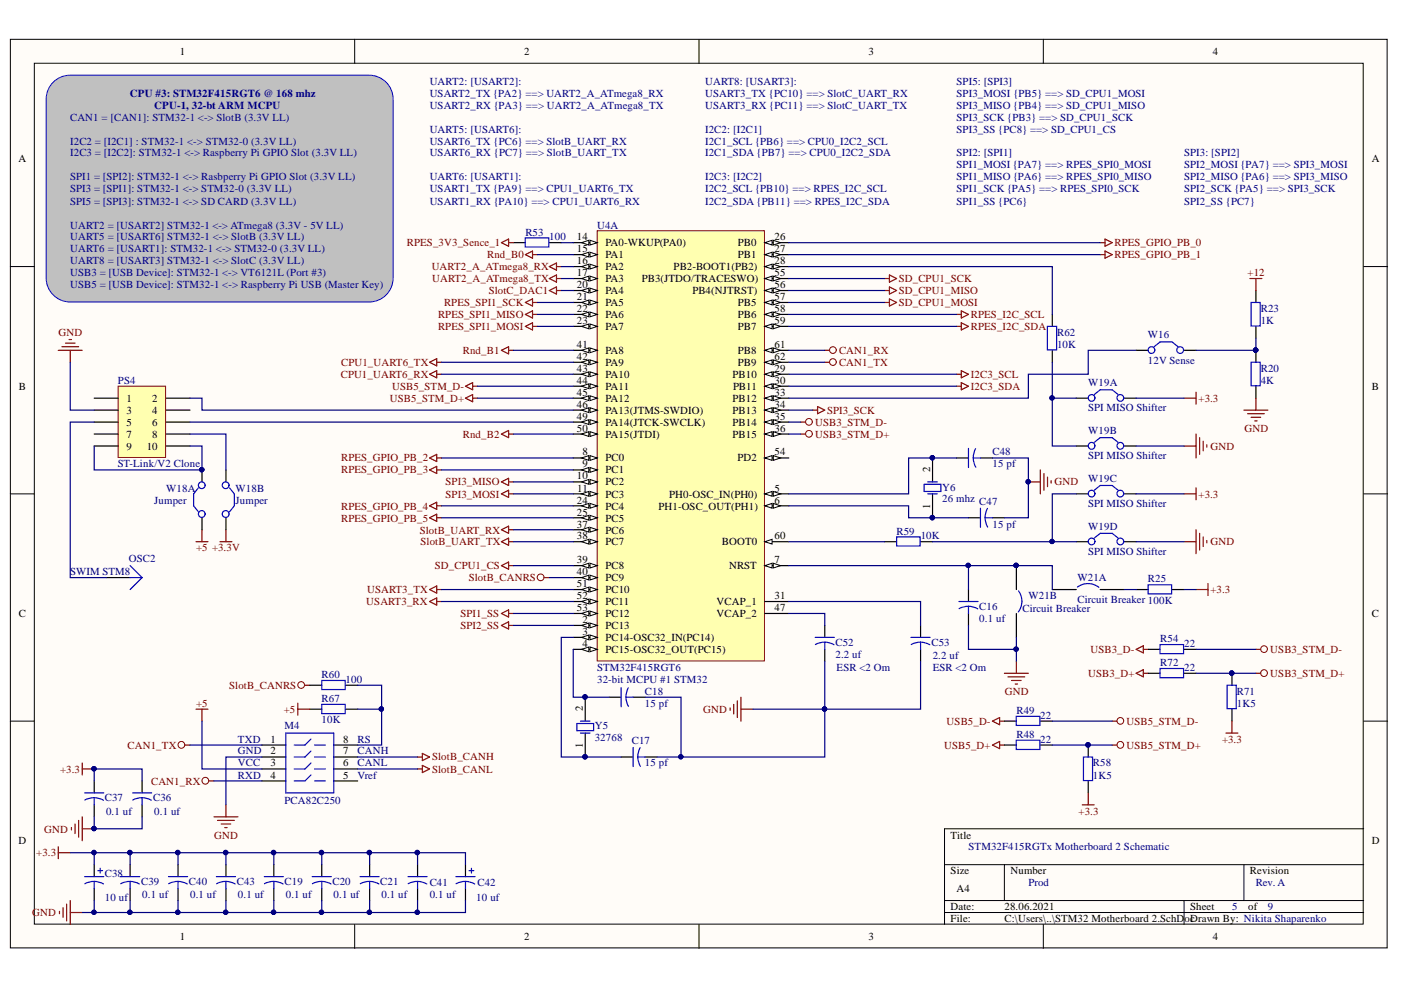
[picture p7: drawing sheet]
<svg xmlns="http://www.w3.org/2000/svg" width="297mm" height="210mm" viewBox="0 0 297 210" stroke-linecap="round" stroke-linejoin="round" font-family="sans-serif">
<defs><g id="words">
<g font-size="2.3">
<text x="38.1" y="11.6">1</text>
<text x="111.1" y="11.6">2</text>
<text x="184.1" y="11.6">3</text>
<text x="257.2" y="11.6">4</text>
<text x="3.9" y="34.4">A</text>
<text x="290.9" y="34.4">A</text>
<text x="122.3" y="51">14</text>
<text x="122.3" y="53.5">15</text>
<text x="128.4" y="52.3">PA0-WKUP(PA0)</text>
<text x="156.4" y="52.3">PB0</text>
<text x="164.2" y="51">26</text>
<text x="164.2" y="53.5">27</text>
<text x="122.3" y="56.1">16</text>
<text x="122.3" y="58.6">17</text>
<text x="128.4" y="54.8">PA1</text>
<text x="128.4" y="57.3">PA2</text>
<text x="128.4" y="59.9">PA3</text>
<text x="136.1" y="59.9">PB3(JTDO/TRACESWO)</text>
<text x="142.8" y="57.3">PB2-BOOT1(PB2)</text>
<text x="156.4" y="54.8">PB1</text>
<text x="164.2" y="56.1">28</text>
<text x="164.2" y="58.6">55</text>
<text x="122.3" y="61.1">20</text>
<text x="122.3" y="63.6">21</text>
<text x="128.4" y="62.4">PA4</text>
<text x="128.4" y="64.9">PA5</text>
<text x="146.8" y="62.4">PB4(NJTRST)</text>
<text x="156.4" y="64.9">PB5</text>
<text x="164.2" y="61.1">56</text>
<text x="164.2" y="63.6">57</text>
<text x="122.3" y="66.2">22</text>
<text x="122.3" y="68.7">23</text>
<text x="128.4" y="67.4">PA6</text>
<text x="128.4" y="70">PA7</text>
<text x="156.4" y="67.4">PB6</text>
<text x="156.4" y="70">PB7</text>
<text x="164.2" y="66.2">58</text>
<text x="164.2" y="68.7">59</text>
<text x="122.3" y="73.8">41</text>
<text x="122.3" y="76.3">42</text>
<text x="128.4" y="75">PA8</text>
<text x="128.4" y="77.6">PA9</text>
<text x="156.4" y="75">PB8</text>
<text x="156.4" y="77.6">PB9</text>
<text x="164.2" y="73.8">61</text>
<text x="164.2" y="76.3">62</text>
<text x="4" y="82.6">B</text>
<text x="122.3" y="78.8">43</text>
<text x="122.3" y="81.4">44</text>
<text x="122.3" y="83.9">45</text>
<text x="128.4" y="80.1">PA10</text>
<text x="128.4" y="82.6">PA11</text>
<text x="155.3" y="80.1">PB10</text>
<text x="155.4" y="82.6">PB11</text>
<text x="164.2" y="78.8">29</text>
<text x="164.2" y="81.4">30</text>
<text x="164.2" y="83.9">33</text>
<text x="290.9" y="82.6">B</text>
<text x="26.8" y="85.2">1</text>
<text x="26.8" y="87.7">3</text>
<text x="32.3" y="85.2">2</text>
<text x="32.3" y="87.7">4</text>
<text x="122.3" y="86.4">46</text>
<text x="122.3" y="89">49</text>
<text x="128.4" y="85.2">PA12</text>
<text x="128.4" y="87.7">PA13(JTMS-SWDIO)</text>
<text x="155.3" y="85.2">PB12</text>
<text x="155.3" y="87.7">PB13</text>
<text x="164.2" y="86.4">34</text>
<text x="164.2" y="89">35</text>
<text x="26.8" y="90.2">5</text>
<text x="26.8" y="92.8">7</text>
<text x="26.8" y="95.3">9</text>
<text x="31.1" y="95.3">10</text>
<text x="32.3" y="90.2">6</text>
<text x="32.3" y="92.8">8</text>
<text x="122.3" y="91.5">50</text>
<text x="128.4" y="90.2">PA14(JTCK-SWCLK)</text>
<text x="128.4" y="92.8">PA15(JTDI)</text>
<text x="155.3" y="90.2">PB14</text>
<text x="155.3" y="92.8">PB15</text>
<text x="164.2" y="91.5">36</text>
<text x="122.3" y="101.6">10</text>
<text x="123.5" y="96.6">8</text>
<text x="123.5" y="99.1">9</text>
<text x="128.4" y="97.8">PC0</text>
<text x="128.4" y="100.4">PC1</text>
<text x="156.3" y="97.8">PD2</text>
<text x="164.2" y="96.6">54</text>
<text x="197.2" y="100.1" transform="rotate(-90 197.2 100.1)">2</text>
<text x="122.3" y="106.8">24</text>
<text x="122.4" y="104.3">11</text>
<text x="128.4" y="102.9">PC2</text>
<text x="128.4" y="105.5">PC3</text>
<text x="141.9" y="105.5">PH0-OSC_IN(PH0)</text>
<text x="164.2" y="104.3">5</text>
<text x="164.2" y="106.8">6</text>
<text x="197.2" y="107.9" transform="rotate(-90 197.2 107.9)">1</text>
<text x="122.3" y="109.3">25</text>
<text x="122.3" y="111.9">37</text>
<text x="128.4" y="108.1">PC4</text>
<text x="128.4" y="110.6">PC5</text>
<text x="128.4" y="113.1">PC6</text>
<text x="139.6" y="108.1">PH1-OSC_OUT(PH1)</text>
<text x="122.3" y="114.4">38</text>
<text x="122.3" y="119.4">39</text>
<text x="128.4" y="115.7">PC7</text>
<text x="153" y="115.7">BOOT0</text>
<text x="164.2" y="119.4">7</text>
<text x="164.2" y="114.4">60</text>
<text x="122.3" y="122">40</text>
<text x="122.3" y="124.5">51</text>
<text x="128.4" y="120.7">PC8</text>
<text x="128.4" y="123.2">PC9</text>
<text x="128.4" y="125.8">PC10</text>
<text x="154.6" y="120.7">NRST</text>
<text x="4" y="130.8">C</text>
<text x="122.3" y="127">52</text>
<text x="122.3" y="129.6">53</text>
<text x="128.4" y="128.3">PC11</text>
<text x="128.4" y="130.8">PC12</text>
<text x="151.9" y="128.3">VCAP_1</text>
<text x="151.9" y="130.8">VCAP_2</text>
<text x="164.2" y="127">31</text>
<text x="164.2" y="129.6">47</text>
<text x="290.9" y="130.8">C</text>
<text x="123.5" y="132.1">2</text>
<text x="123.5" y="134.6">3</text>
<text x="123.5" y="137.2">4</text>
<text x="128.4" y="133.4">PC13</text>
<text x="128.4" y="135.9">PC14-OSC32_IN(PC14)</text>
<text x="128.4" y="138.4">PC15-OSC32_OUT(PC15)</text>
<text x="123.6" y="150.9" transform="rotate(-90 123.6 150.9)">2</text>
<text x="57.4" y="157.4">1</text>
<text x="57.4" y="160">2</text>
<text x="72.8" y="160">7</text>
<text x="72.8" y="157.4">8</text>
<text x="123.6" y="158.6" transform="rotate(-90 123.6 158.6)">1</text>
<text x="57.4" y="162.5">3</text>
<text x="57.4" y="165.1">4</text>
<text x="72.8" y="165.1">5</text>
<text x="72.8" y="162.5">6</text>
<text x="3.9" y="179">D</text>
<text x="201.6" y="177.8">Title</text>
<text x="290.9" y="179">D</text>
<text x="201.6" y="185.4">Size</text>
<text x="214.2" y="185.4">Number</text>
<text x="265" y="185.4">Revision</text>
<text x="202.8" y="189.2">A4</text>
<text x="201.6" y="193">Date:</text>
<text x="201.6" y="195.5">File:</text>
<text x="213" y="193">28.06.2021</text>
<text x="213" y="195.5">C:\Users\..\STM32 Motherboard 2.SchD</text>
<text x="251.2" y="195.5">oDrawn By: Nikita Shaparenko</text>
<text x="252.3" y="193">Sheet</text>
<text x="252.3" y="195.5">c</text>
<text x="264.6" y="193">of</text>
<text x="38.1" y="199.3">1</text>
<text x="111.1" y="199.3">2</text>
<text x="184.1" y="199.3">3</text>
<text x="257.2" y="199.3">4</text>
</g>
<g font-size="2.3" fill="#000080">
<text x="91.1" y="18">UART2: [USART2]:</text>
<text x="149.5" y="18">UART8: [USART3]:</text>
<text x="202.8" y="18">SPI5: [SPI3]</text>
<text x="27.5" y="20.5">CPU #3: STM32F415RGT6 @ 168 mhz</text>
<text x="32.7" y="23">CPU-1, 32-bt ARM MCPU</text>
<text x="91.1" y="20.5">USART2_TX {PA2} ==&gt; UART2_A_ATmega8_RX</text>
<text x="91.1" y="23">USART2_RX {PA3} ==&gt; UART2_A_ATmega8_TX</text>
<text x="149.5" y="20.5">USART3_TX {PC10} ==&gt; SlotC_UART_RX</text>
<text x="149.5" y="23">USART3_RX {PC11} ==&gt; SlotC_UART_TX</text>
<text x="202.8" y="20.5">SPI3_MOSI {PB5} ==&gt; SD_CPU1_MOSI</text>
<text x="202.8" y="23">SPI3_MISO {PB4} ==&gt; SD_CPU1_MISO</text>
<text x="14.9" y="25.6">CAN1 = [CAN1]: STM32-1 &lt;-&gt; SlotB (3.3V LL)</text>
<text x="91.1" y="28.1">UART5: [USART6]:</text>
<text x="149.5" y="28.1">I2C2: [I2C1]</text>
<text x="202.8" y="25.6">SPI3_SCK {PB3} ==&gt; SD_CPU1_SCK</text>
<text x="202.8" y="28.1">SPI3_SS {PC8} ==&gt; SD_CPU1_CS</text>
<text x="14.9" y="30.6">I2C2 = [I2C1] : STM32-1 &lt;-&gt; STM32-0 (3.3V LL)</text>
<text x="14.9" y="33.2">I2C3 = [I2C2]: STM32-1 &lt;-&gt; Raspberry Pi GPIO Slot (3.3V LL)</text>
<text x="91.1" y="30.6">USART6_TX {PC6} ==&gt; SlotB_UART_RX</text>
<text x="91.1" y="33.2">USART6_RX {PC7} ==&gt; SlotB_UART_TX</text>
<text x="149.5" y="30.6">I2C1_SCL {PB6} ==&gt; CPU0_I2C2_SCL</text>
<text x="149.5" y="33.2">I2C1_SDA {PB7} ==&gt; CPU0_I2C2_SDA</text>
<text x="202.8" y="33.2">SPI2: [SPI1]</text>
<text x="202.8" y="35.7">SPI1_MOSI {PA7} ==&gt; RPES_SPI0_MOSI</text>
<text x="251.1" y="33.2">SPI3: [SPI2]</text>
<text x="251.1" y="35.7">SPI2_MOSI {PA7} ==&gt; SPI3_MOSI</text>
<text x="14.9" y="38.2">SPI1 = [SPI2]: STM32-1 &lt;-&gt; Rasbperry Pi GPIO Slot (3.3V LL)</text>
<text x="14.9" y="40.8">SPI3 = [SPI1]: STM32-1 &lt;-&gt; STM32-0 (3.3V LL)</text>
<text x="91.1" y="38.2">UART6: [USART1]:</text>
<text x="91.1" y="40.8">USART1_TX {PA9} ==&gt; CPU1_UART6_TX</text>
<text x="149.5" y="38.2">I2C3: [I2C2]</text>
<text x="149.5" y="40.8">I2C2_SCL {PB10} ==&gt; RPES_I2C_SCL</text>
<text x="202.8" y="38.2">SPI1_MISO {PA6} ==&gt; RPES_SPI0_MISO</text>
<text x="202.8" y="40.8">SPI1_SCK {PA5} ==&gt; RPES_SPI0_SCK</text>
<text x="251.1" y="38.2">SPI2_MISO {PA6} ==&gt; SPI3_MISO</text>
<text x="251.1" y="40.8">SPI2_SCK {PA5} ==&gt; SPI3_SCK</text>
<text x="14.9" y="43.4">SPI5 = [SPI3]: STM32-1 &lt;-&gt; SD CARD (3.3V LL)</text>
<text x="91.1" y="43.4">USART1_RX {PA10} ==&gt; CPU1_UART6_RX</text>
<text x="149.5" y="43.4">I2C2_SDA {PB11} ==&gt; RPES_I2C_SDA</text>
<text x="202.8" y="43.4">SPI1_SS {PC6}</text>
<text x="251.1" y="43.4">SPI2_SS {PC7}</text>
<text x="14.9" y="51">UART5 = [USART6] STM32-1 &lt;-&gt; SlotB (3.3V LL)</text>
<text x="14.9" y="48.5">UART2 = [USART2] STM32-1 &lt;-&gt; ATmega8 (3.3V - 5V LL)</text>
<text x="14.9" y="53.5">UART6 = [USART1]: STM32-1 &lt;-&gt; STM32-0 (3.3V LL)</text>
<text x="111.4" y="50">R53</text>
<text x="116.5" y="51">100</text>
<text x="126.6" y="48.5">U4A</text>
<text x="14.9" y="58.6">USB3 = [USB Device]: STM32-1 &lt;-&gt; VT6121L (Port #3)</text>
<text x="14.9" y="56.1">UART8 = [USART3] STM32-1 &lt;-&gt; SlotC (3.3V LL)</text>
<text x="14.9" y="61.1">USB5 = [USB Device]: STM32-1 &lt;-&gt; Raspberry Pi USB (Master Key)</text>
<text x="224.1" y="71.2">R62</text>
<text x="243.4" y="71.8">W16</text>
<text x="267.3" y="68.7">1K</text>
<text x="267.3" y="66.2">R23</text>
<text x="224.1" y="73.8">10K</text>
<text x="243.4" y="77.1">12V Sense</text>
<text x="25" y="81.4">PS4</text>
<text x="230.7" y="81.9">W19A</text>
<text x="267.3" y="81.4">4K</text>
<text x="267.3" y="78.8">R20</text>
<text x="230.7" y="87.2">SPI MISO Shifter</text>
<text x="230.7" y="92">W19B</text>
<text x="25" y="99.1">ST-Link/V2 Clone</text>
<text x="210.4" y="99.1">15 pf</text>
<text x="210.4" y="96.6">C48</text>
<text x="230.7" y="97.3">SPI MISO Shifter</text>
<text x="32.7" y="106.8">Jumper</text>
<text x="35.2" y="104.3">W18A</text>
<text x="49.9" y="104.3">W18B</text>
<text x="49.9" y="106.8">Jumper</text>
<text x="199.8" y="104">Y6</text>
<text x="199.8" y="106.5">26 mhz C47</text>
<text x="230.7" y="102.1">W19C</text>
<text x="230.7" y="107.5">SPI MISO Shifter</text>
<text x="190.1" y="113.4">R59</text>
<text x="210.4" y="111.9">15 pf</text>
<text x="230.7" y="112.4">W19D</text>
<text x="27.3" y="119.2">OSC2</text>
<text x="195.2" y="114.4">10K</text>
<text x="230.7" y="117.7">SPI MISO Shifter</text>
<text x="14.9" y="122">SWIM STM8</text>
<text x="228.4" y="123.2">W21A</text>
<text x="243.4" y="123.5">R25</text>
<text x="207.6" y="131.9">0.1 uf</text>
<text x="207.6" y="129.3">C16</text>
<text x="216.8" y="129.8">Circuit Breaker</text>
<text x="218" y="127">W21B</text>
<text x="228.4" y="127.8">Circuit Breaker 100K</text>
<text x="177.1" y="136.9">C52</text>
<text x="197.5" y="136.9">C53</text>
<text x="246" y="136.2">R54</text>
<text x="251.1" y="137.2">22</text>
<text x="68.2" y="143.8">R60</text>
<text x="126.6" y="142.2">STM32F415RGT6</text>
<text x="177.1" y="139.5">2.2 uf</text>
<text x="177.4" y="142.2">ESR &lt;2 Om</text>
<text x="197.7" y="139.7">2.2 uf</text>
<text x="197.7" y="142.2">ESR &lt;2 Om</text>
<text x="246" y="141.2">R72</text>
<text x="251.1" y="142.2">22</text>
<text x="68.2" y="148.8">R67</text>
<text x="73.3" y="144.8">100</text>
<text x="126.6" y="144.8">32-bit MCPU #1 STM32</text>
<text x="136.7" y="149.8">15 pf</text>
<text x="136.7" y="147.3">C18</text>
<text x="262.2" y="149.8">1K5</text>
<text x="262.2" y="147.3">R71</text>
<text x="60.3" y="154.7">M4</text>
<text x="68.2" y="153.4">10K</text>
<text x="126.1" y="154.7">Y5</text>
<text x="215.5" y="151.4">R49</text>
<text x="220.6" y="152.4">22</text>
<text x="50.5" y="157.4">TXD</text>
<text x="50.5" y="160">GND</text>
<text x="75.8" y="157.4">RS</text>
<text x="75.8" y="160">CANH</text>
<text x="126.1" y="157.2">32768</text>
<text x="133.9" y="157.7">C17</text>
<text x="215.5" y="156.4">R48</text>
<text x="220.6" y="157.4">22</text>
<text x="50.5" y="162.5">VCC</text>
<text x="50.5" y="165.1">RXD</text>
<text x="75.8" y="162.5">CANL</text>
<text x="75.8" y="165.1">Vref</text>
<text x="136.7" y="162.5">15 pf</text>
<text x="231.7" y="165.1">1K5</text>
<text x="231.7" y="162.5">R58</text>
<text x="22.2" y="169.9">C37</text>
<text x="22.5" y="172.7">0.1 uf</text>
<text x="32.5" y="169.9">C36</text>
<text x="32.7" y="172.7">0.1 uf</text>
<text x="60.3" y="170.4">PCA82C250</text>
<text x="22.2" y="185.9">C38</text>
<text x="205.4" y="180.3">STM32F415RGTx Motherboard 2 Schematic</text>
<text x="22.2" y="191">10 uf</text>
<text x="29.9" y="187.7">C39</text>
<text x="30.2" y="190.4">0.1 uf</text>
<text x="40.1" y="187.7">C40</text>
<text x="40.3" y="190.4">0.1 uf</text>
<text x="50.2" y="187.7">C43</text>
<text x="50.5" y="190.4">0.1 uf</text>
<text x="60.3" y="187.7">C19</text>
<text x="60.6" y="190.4">0.1 uf</text>
<text x="70.5" y="187.7">C20</text>
<text x="70.7" y="190.4">0.1 uf</text>
<text x="80.6" y="187.7">C21</text>
<text x="80.9" y="190.4">0.1 uf</text>
<text x="91.1" y="190.4">0.1 uf</text>
<text x="91.1" y="187.9">C41</text>
<text x="101" y="191">10 uf</text>
<text x="101.2" y="187.9">C42</text>
<text x="218" y="187.9">Prod</text>
<text x="266.3" y="187.9">Rev. A</text>
<text x="261.2" y="193">5</text>
<text x="268.8" y="193">9</text>
</g>
<g font-size="2.3" fill="#800000">
<text x="86.3" y="52.3">RPES_3V3_Sence_1</text>
<text x="236.3" y="52.3">RPES_GPIO_PB_0</text>
<text x="91.5" y="57.3">UART2_A_ATmega8_RX</text>
<text x="91.6" y="59.9">UART2_A_ATmega8_TX</text>
<text x="103.3" y="54.8">Rnd_B0</text>
<text x="190.6" y="59.9">SD_CPU1_SCK</text>
<text x="236.3" y="54.8">RPES_GPIO_PB_1</text>
<text x="264.5" y="58.6">+12</text>
<text x="94.1" y="64.9">RPES_SPI1_SCK</text>
<text x="103.6" y="62.4">SlotC_DAC1</text>
<text x="190.6" y="62.4">SD_CPU1_MISO</text>
<text x="190.6" y="64.9">SD_CPU1_MOSI</text>
<text x="12.4" y="71.2">GND</text>
<text x="92.9" y="70">RPES_SPI1_MOSI</text>
<text x="92.9" y="67.4">RPES_SPI1_MISO</text>
<text x="205.9" y="70">RPES_I2C_SDA</text>
<text x="205.9" y="67.4">RPES_I2C_SCL</text>
<text x="72.3" y="77.6">CPU1_UART6_TX</text>
<text x="98.1" y="75">Rnd_B1</text>
<text x="177.9" y="75">CAN1_RX</text>
<text x="177.9" y="77.6">CAN1_TX</text>
<text x="72.3" y="80.1">CPU1_UART6_RX</text>
<text x="83.2" y="82.6">USB5_STM_D-</text>
<text x="205.9" y="80.1">I2C3_SCL</text>
<text x="205.9" y="82.6">I2C3_SDA</text>
<text x="82.6" y="85.2">USB5_STM_D+</text>
<text x="175.4" y="87.7">SPI3_SCK</text>
<text x="254.1" y="85.2">+3.3</text>
<text x="98.1" y="92.8">Rnd_B2</text>
<text x="172.8" y="90.2">USB3_STM_D-</text>
<text x="172.8" y="92.8">USB3_STM_D+</text>
<text x="256.7" y="95.3">GND</text>
<text x="263.8" y="91.5">GND</text>
<text x="72.3" y="97.8">RPES_GPIO_PB_2</text>
<text x="72.3" y="100.4">RPES_GPIO_PB_3</text>
<text x="94.5" y="102.9">SPI3_MISO</text>
<text x="94.5" y="105.5">SPI3_MOSI</text>
<text x="223.6" y="102.9">GND</text>
<text x="254.1" y="105.5">+3.3</text>
<text x="72.3" y="108.1">RPES_GPIO_PB_4</text>
<text x="72.3" y="110.6">RPES_GPIO_PB_5</text>
<text x="89" y="113.1">SlotB_UART_RX</text>
<text x="41.6" y="116.9">+5 +3.3V</text>
<text x="89.2" y="115.7">SlotB_UART_TX</text>
<text x="256.7" y="115.7">GND</text>
<text x="77.8" y="125.8">USART3_TX</text>
<text x="92.2" y="120.7">SD_CPU1_CS</text>
<text x="99.4" y="123.2">SlotB_CANRS</text>
<text x="256.7" y="125.8">+3.3</text>
<text x="77.7" y="128.3">USART3_RX</text>
<text x="97.6" y="130.8">SPI1_SS</text>
<text x="97.6" y="133.4">SPI2_SS</text>
<text x="230.7" y="143.5">USB3_D+</text>
<text x="231.2" y="138.4">USB3_D-</text>
<text x="269.3" y="138.4">USB3_STM_D-</text>
<text x="269.3" y="143.5">USB3_STM_D+</text>
<text x="41.6" y="149.8">+5</text>
<text x="48.6" y="146">SlotB_CANRS</text>
<text x="213" y="147.3">GND</text>
<text x="60.2" y="151.1">+5</text>
<text x="149.1" y="151.1">GND</text>
<text x="200.7" y="153.6">USB5_D-</text>
<text x="238.8" y="153.6">USB5_STM_D-</text>
<text x="27" y="158.7">CAN1_TX</text>
<text x="91.6" y="161.2">SlotB_CANH</text>
<text x="200.2" y="158.7">USB5_D+</text>
<text x="238.8" y="158.7">USB5_STM_D+</text>
<text x="259.1" y="157.4">+3.3</text>
<text x="12.8" y="163.9">+3.3</text>
<text x="32" y="166.4">CAN1_RX</text>
<text x="91.6" y="163.9">SlotB_CANL</text>
<text x="228.7" y="172.7">+3.3</text>
<text x="9.4" y="176.5">GND</text>
<text x="45.4" y="177.8">GND</text>
<text x="7.7" y="181.6">+3.3</text>
<text x="6.8" y="194.2">GND</text>
</g>
</g></defs>
<g fill="#fffcf8" stroke="#000" stroke-width=".21">
<path d="M2.2 8.3h291.9v192.7h-291.9z"/>
<path d="M7.3 13.4h281.7v182.5h-281.7z"/>
</g>
<g fill="none" stroke="#000" stroke-width=".21">
<path d="M75.2 8.3v5.1M148.2 8.3v5.1M221.2 8.3v5.1M2.2 56.5h5.1M289.1 56.5h5.1M2.2 104.7h5.1M289.1 104.7h5.1M2.2 152.9h5.1M289.1 152.9h5.1M289.1 175.7h-88.8v20.3M75.2 196v5.1M148.2 196v5.1"/>
<path d="M200.3 183.3h88.8M200.3 190.9h88.8M200.3 193.5h88.8M213 183.3v7.6M221.2 196v5.1M251 190.9v5.1M263.7 183.3v7.6"/>
</g>
<path d="M11 17.7a5.1 5.1 0 0 1 3.9-1.8h63.4a5.1 5.1 0 0 1 5.1 5.1v38a5.1 5.1 0 0 1-5.1 5h-63.4a5.1 5.1 0 0 1-5.1-5v-38a5 5 0 0 1 1.2-3.3z" fill="#c0c0c0" stroke="#00f" stroke-width=".21"/>
<path d="M126.6 48.9h35.5v91.2h-35.5z" fill="#ffffb0" stroke="#800000" stroke-width=".21"/>
<path d="M121.5 51.5h5.1" fill="none" stroke="#000" stroke-width=".25"/>
<path d="M125.1 50.9l1.5 .6-1.5 .5z" fill="#fffcf8"/>
<path d="M125.1 50.9l1.5 .6-1.5 .5z" fill="none" stroke="#000" stroke-width=".21"/>
<path d="M123.3 51.5l1.5-.6v1.1z" fill="#fffcf8"/>
<path d="M123.3 51.5l1.5-.6v1.1z" fill="none" stroke="#000" stroke-width=".21"/>
<path d="M121.5 54h5.1" fill="none" stroke="#000" stroke-width=".25"/>
<path d="M125.1 53.5l1.5 .5-1.5 .5z" fill="#fffcf8"/>
<path d="M125.1 53.5l1.5 .5-1.5 .5z" fill="none" stroke="#000" stroke-width=".21"/>
<path d="M123.3 54l1.5-.5v1z" fill="#fffcf8"/>
<path d="M123.3 54l1.5-.5v1z" fill="none" stroke="#000" stroke-width=".21"/>
<path d="M121.5 56.5h5.1" fill="none" stroke="#000" stroke-width=".25"/>
<path d="M125.1 56l1.5 .5-1.5 .5z" fill="#fffcf8"/>
<path d="M125.1 56l1.5 .5-1.5 .5z" fill="none" stroke="#000" stroke-width=".21"/>
<path d="M123.3 56.5l1.5-.5v1z" fill="#fffcf8"/>
<path d="M123.3 56.5l1.5-.5v1z" fill="none" stroke="#000" stroke-width=".21"/>
<path d="M121.5 59.1h5.1" fill="none" stroke="#000" stroke-width=".25"/>
<path d="M125.1 58.6l1.5 .5-1.5 .5z" fill="#fffcf8"/>
<path d="M125.1 58.6l1.5 .5-1.5 .5z" fill="none" stroke="#000" stroke-width=".21"/>
<path d="M123.3 59.1l1.5-.5v1z" fill="#fffcf8"/>
<path d="M123.3 59.1l1.5-.5v1z" fill="none" stroke="#000" stroke-width=".21"/>
<path d="M121.5 61.6h5.1" fill="none" stroke="#000" stroke-width=".25"/>
<path d="M125.1 61.1l1.5 .5-1.5 .5z" fill="#fffcf8"/>
<path d="M125.1 61.1l1.5 .5-1.5 .5z" fill="none" stroke="#000" stroke-width=".21"/>
<path d="M123.3 61.6l1.5-.5v1z" fill="#fffcf8"/>
<path d="M123.3 61.6l1.5-.5v1z" fill="none" stroke="#000" stroke-width=".21"/>
<path d="M121.5 64.1h5.1" fill="none" stroke="#000" stroke-width=".25"/>
<path d="M125.1 63.6l1.5 .5-1.5 .5z" fill="#fffcf8"/>
<path d="M125.1 63.6l1.5 .5-1.5 .5z" fill="none" stroke="#000" stroke-width=".21"/>
<path d="M123.3 64.1l1.5-.5v1z" fill="#fffcf8"/>
<path d="M123.3 64.1l1.5-.5v1z" fill="none" stroke="#000" stroke-width=".21"/>
<path d="M121.5 66.7h5.1" fill="none" stroke="#000" stroke-width=".25"/>
<path d="M125.1 66.2l1.5 .5-1.5 .5z" fill="#fffcf8"/>
<path d="M125.1 66.2l1.5 .5-1.5 .5z" fill="none" stroke="#000" stroke-width=".21"/>
<path d="M123.3 66.7l1.5-.5v1z" fill="#fffcf8"/>
<path d="M123.3 66.7l1.5-.5v1z" fill="none" stroke="#000" stroke-width=".21"/>
<path d="M121.5 69.2h5.1" fill="none" stroke="#000" stroke-width=".25"/>
<path d="M125.1 68.7l1.5 .5-1.5 .5z" fill="#fffcf8"/>
<path d="M125.1 68.7l1.5 .5-1.5 .5z" fill="none" stroke="#000" stroke-width=".21"/>
<path d="M123.3 69.2l1.5-.5v1z" fill="#fffcf8"/>
<path d="M123.3 69.2l1.5-.5v1z" fill="none" stroke="#000" stroke-width=".21"/>
<path d="M162.2 51.5h5" fill="none" stroke="#000" stroke-width=".25"/>
<path d="M162.2 51.5l1.5-.6v1.1z" fill="#fffcf8"/>
<path d="M162.2 51.5l1.5-.6v1.1z" fill="none" stroke="#000" stroke-width=".21"/>
<path d="M163.9 50.9l1.6 .6-1.6 .5z" fill="#fffcf8"/>
<path d="M163.9 50.9l1.6 .6-1.6 .5z" fill="none" stroke="#000" stroke-width=".21"/>
<path d="M162.2 54h5" fill="none" stroke="#000" stroke-width=".25"/>
<path d="M162.2 54l1.5-.5v1z" fill="#fffcf8"/>
<path d="M162.2 54l1.5-.5v1z" fill="none" stroke="#000" stroke-width=".21"/>
<path d="M163.9 53.5l1.6 .5-1.6 .5z" fill="#fffcf8"/>
<path d="M163.9 53.5l1.6 .5-1.6 .5z" fill="none" stroke="#000" stroke-width=".21"/>
<path d="M162.2 56.5h5" fill="none" stroke="#000" stroke-width=".25"/>
<path d="M162.2 56.5l1.5-.5v1z" fill="#fffcf8"/>
<path d="M162.2 56.5l1.5-.5v1z" fill="none" stroke="#000" stroke-width=".21"/>
<path d="M163.9 56l1.6 .5-1.6 .5z" fill="#fffcf8"/>
<path d="M163.9 56l1.6 .5-1.6 .5z" fill="none" stroke="#000" stroke-width=".21"/>
<path d="M162.2 79.3h5" fill="none" stroke="#000" stroke-width=".25"/>
<path d="M162.2 79.3l1.5-.5v1.1z" fill="#fffcf8"/>
<path d="M162.2 79.3l1.5-.5v1.1z" fill="none" stroke="#000" stroke-width=".21"/>
<path d="M163.9 78.8l1.6 .5-1.6 .6z" fill="#fffcf8"/>
<path d="M163.9 78.8l1.6 .5-1.6 .6z" fill="none" stroke="#000" stroke-width=".21"/>
<path d="M162.2 81.9h5" fill="none" stroke="#000" stroke-width=".25"/>
<path d="M162.2 81.9l1.5-.5v1z" fill="#fffcf8"/>
<path d="M162.2 81.9l1.5-.5v1z" fill="none" stroke="#000" stroke-width=".21"/>
<path d="M163.9 81.4l1.6 .5-1.6 .5z" fill="#fffcf8"/>
<path d="M163.9 81.4l1.6 .5-1.6 .5z" fill="none" stroke="#000" stroke-width=".21"/>
<path d="M162.2 84.4h5" fill="none" stroke="#000" stroke-width=".25"/>
<path d="M162.2 84.4l1.5-.5v1z" fill="#fffcf8"/>
<path d="M162.2 84.4l1.5-.5v1z" fill="none" stroke="#000" stroke-width=".21"/>
<path d="M163.9 83.9l1.6 .5-1.6 .5z" fill="#fffcf8"/>
<path d="M163.9 83.9l1.6 .5-1.6 .5z" fill="none" stroke="#000" stroke-width=".21"/>
<path d="M162.2 87h5" fill="none" stroke="#000" stroke-width=".25"/>
<path d="M162.2 87l1.5-.6v1.1z" fill="#fffcf8"/>
<path d="M162.2 87l1.5-.6v1.1z" fill="none" stroke="#000" stroke-width=".21"/>
<path d="M163.9 86.4l1.6 .6-1.6 .5z" fill="#fffcf8"/>
<path d="M163.9 86.4l1.6 .6-1.6 .5z" fill="none" stroke="#000" stroke-width=".21"/>
<path d="M162.2 89.5h5" fill="none" stroke="#000" stroke-width=".25"/>
<path d="M162.2 89.5l1.5-.5v1z" fill="#fffcf8"/>
<path d="M162.2 89.5l1.5-.5v1z" fill="none" stroke="#000" stroke-width=".21"/>
<path d="M163.9 89l1.6 .5-1.6 .5z" fill="#fffcf8"/>
<path d="M163.9 89l1.6 .5-1.6 .5z" fill="none" stroke="#000" stroke-width=".21"/>
<path d="M162.2 92h5" fill="none" stroke="#000" stroke-width=".25"/>
<path d="M162.2 92l1.5-.5v1z" fill="#fffcf8"/>
<path d="M162.2 92l1.5-.5v1z" fill="none" stroke="#000" stroke-width=".21"/>
<path d="M163.9 91.5l1.6 .5-1.6 .5z" fill="#fffcf8"/>
<path d="M163.9 91.5l1.6 .5-1.6 .5z" fill="none" stroke="#000" stroke-width=".21"/>
<path d="M121.5 74.3h5.1" fill="none" stroke="#000" stroke-width=".25"/>
<path d="M125.1 73.8l1.5 .5-1.5 .5z" fill="#fffcf8"/>
<path d="M125.1 73.8l1.5 .5-1.5 .5z" fill="none" stroke="#000" stroke-width=".21"/>
<path d="M123.3 74.3l1.5-.5v1z" fill="#fffcf8"/>
<path d="M123.3 74.3l1.5-.5v1z" fill="none" stroke="#000" stroke-width=".21"/>
<path d="M121.5 76.8h5.1" fill="none" stroke="#000" stroke-width=".25"/>
<path d="M125.1 76.3l1.5 .5-1.5 .5z" fill="#fffcf8"/>
<path d="M125.1 76.3l1.5 .5-1.5 .5z" fill="none" stroke="#000" stroke-width=".21"/>
<path d="M123.3 76.8l1.5-.5v1z" fill="#fffcf8"/>
<path d="M123.3 76.8l1.5-.5v1z" fill="none" stroke="#000" stroke-width=".21"/>
<path d="M121.5 79.3h5.1" fill="none" stroke="#000" stroke-width=".25"/>
<path d="M125.1 78.8l1.5 .5-1.5 .6z" fill="#fffcf8"/>
<path d="M125.1 78.8l1.5 .5-1.5 .6z" fill="none" stroke="#000" stroke-width=".21"/>
<path d="M123.3 79.3l1.5-.5v1.1z" fill="#fffcf8"/>
<path d="M123.3 79.3l1.5-.5v1.1z" fill="none" stroke="#000" stroke-width=".21"/>
<path d="M121.5 81.9h5.1" fill="none" stroke="#000" stroke-width=".25"/>
<path d="M125.1 81.4l1.5 .5-1.5 .5z" fill="#fffcf8"/>
<path d="M125.1 81.4l1.5 .5-1.5 .5z" fill="none" stroke="#000" stroke-width=".21"/>
<path d="M123.3 81.9l1.5-.5v1z" fill="#fffcf8"/>
<path d="M123.3 81.9l1.5-.5v1z" fill="none" stroke="#000" stroke-width=".21"/>
<path d="M121.5 84.4h5.1" fill="none" stroke="#000" stroke-width=".25"/>
<path d="M125.1 83.9l1.5 .5-1.5 .5z" fill="#fffcf8"/>
<path d="M125.1 83.9l1.5 .5-1.5 .5z" fill="none" stroke="#000" stroke-width=".21"/>
<path d="M123.3 84.4l1.5-.5v1z" fill="#fffcf8"/>
<path d="M123.3 84.4l1.5-.5v1z" fill="none" stroke="#000" stroke-width=".21"/>
<path d="M121.5 87h5.1" fill="none" stroke="#000" stroke-width=".25"/>
<path d="M125.1 86.4l1.5 .6-1.5 .5z" fill="#fffcf8"/>
<path d="M125.1 86.4l1.5 .6-1.5 .5z" fill="none" stroke="#000" stroke-width=".21"/>
<path d="M123.3 87l1.5-.6v1.1z" fill="#fffcf8"/>
<path d="M123.3 87l1.5-.6v1.1z" fill="none" stroke="#000" stroke-width=".21"/>
<path d="M121.5 89.5h5.1" fill="none" stroke="#000" stroke-width=".25"/>
<path d="M125.1 89l1.5 .5-1.5 .5z" fill="#fffcf8"/>
<path d="M125.1 89l1.5 .5-1.5 .5z" fill="none" stroke="#000" stroke-width=".21"/>
<path d="M123.3 89.5l1.5-.5v1z" fill="#fffcf8"/>
<path d="M123.3 89.5l1.5-.5v1z" fill="none" stroke="#000" stroke-width=".21"/>
<path d="M121.5 92h5.1" fill="none" stroke="#000" stroke-width=".25"/>
<path d="M125.1 91.5l1.5 .5-1.5 .5z" fill="#fffcf8"/>
<path d="M125.1 91.5l1.5 .5-1.5 .5z" fill="none" stroke="#000" stroke-width=".21"/>
<path d="M123.3 92l1.5-.5v1z" fill="#fffcf8"/>
<path d="M123.3 92l1.5-.5v1z" fill="none" stroke="#000" stroke-width=".21"/>
<path d="M162.2 59.1h5" fill="none" stroke="#000" stroke-width=".25"/>
<path d="M162.2 59.1l1.5-.5v1z" fill="#fffcf8"/>
<path d="M162.2 59.1l1.5-.5v1z" fill="none" stroke="#000" stroke-width=".21"/>
<path d="M163.9 58.6l1.6 .5-1.6 .5z" fill="#fffcf8"/>
<path d="M163.9 58.6l1.6 .5-1.6 .5z" fill="none" stroke="#000" stroke-width=".21"/>
<path d="M162.2 61.6h5" fill="none" stroke="#000" stroke-width=".25"/>
<path d="M162.2 61.6l1.5-.5v1z" fill="#fffcf8"/>
<path d="M162.2 61.6l1.5-.5v1z" fill="none" stroke="#000" stroke-width=".21"/>
<path d="M163.9 61.1l1.6 .5-1.6 .5z" fill="#fffcf8"/>
<path d="M163.9 61.1l1.6 .5-1.6 .5z" fill="none" stroke="#000" stroke-width=".21"/>
<path d="M162.2 64.1h5" fill="none" stroke="#000" stroke-width=".25"/>
<path d="M162.2 64.1l1.5-.5v1z" fill="#fffcf8"/>
<path d="M162.2 64.1l1.5-.5v1z" fill="none" stroke="#000" stroke-width=".21"/>
<path d="M163.9 63.6l1.6 .5-1.6 .5z" fill="#fffcf8"/>
<path d="M163.9 63.6l1.6 .5-1.6 .5z" fill="none" stroke="#000" stroke-width=".21"/>
<path d="M162.2 66.7h5" fill="none" stroke="#000" stroke-width=".25"/>
<path d="M162.2 66.7l1.5-.5v1z" fill="#fffcf8"/>
<path d="M162.2 66.7l1.5-.5v1z" fill="none" stroke="#000" stroke-width=".21"/>
<path d="M163.9 66.2l1.6 .5-1.6 .5z" fill="#fffcf8"/>
<path d="M163.9 66.2l1.6 .5-1.6 .5z" fill="none" stroke="#000" stroke-width=".21"/>
<path d="M162.2 69.2h5" fill="none" stroke="#000" stroke-width=".25"/>
<path d="M162.2 69.2l1.5-.5v1z" fill="#fffcf8"/>
<path d="M162.2 69.2l1.5-.5v1z" fill="none" stroke="#000" stroke-width=".21"/>
<path d="M163.9 68.7l1.6 .5-1.6 .5z" fill="#fffcf8"/>
<path d="M163.9 68.7l1.6 .5-1.6 .5z" fill="none" stroke="#000" stroke-width=".21"/>
<path d="M162.2 74.3h5" fill="none" stroke="#000" stroke-width=".25"/>
<path d="M162.2 74.3l1.5-.5v1z" fill="#fffcf8"/>
<path d="M162.2 74.3l1.5-.5v1z" fill="none" stroke="#000" stroke-width=".21"/>
<path d="M163.9 73.8l1.6 .5-1.6 .5z" fill="#fffcf8"/>
<path d="M163.9 73.8l1.6 .5-1.6 .5z" fill="none" stroke="#000" stroke-width=".21"/>
<path d="M162.2 76.8h5" fill="none" stroke="#000" stroke-width=".25"/>
<path d="M162.2 76.8l1.5-.5v1z" fill="#fffcf8"/>
<path d="M162.2 76.8l1.5-.5v1z" fill="none" stroke="#000" stroke-width=".21"/>
<path d="M163.9 76.3l1.6 .5-1.6 .5z" fill="#fffcf8"/>
<path d="M163.9 76.3l1.6 .5-1.6 .5z" fill="none" stroke="#000" stroke-width=".21"/>
<path d="M121.5 132.6h5.1" fill="none" stroke="#000" stroke-width=".25"/>
<path d="M125.1 132.1l1.5 .5-1.5 .5z" fill="#fffcf8"/>
<path d="M125.1 132.1l1.5 .5-1.5 .5z" fill="none" stroke="#000" stroke-width=".21"/>
<path d="M123.3 132.6l1.5-.5v1z" fill="#fffcf8"/>
<path d="M123.3 132.6l1.5-.5v1z" fill="none" stroke="#000" stroke-width=".21"/>
<path d="M121.5 135.1h5.1" fill="none" stroke="#000" stroke-width=".25"/>
<path d="M125.1 134.6l1.5 .5-1.5 .6z" fill="#fffcf8"/>
<path d="M125.1 134.6l1.5 .5-1.5 .6z" fill="none" stroke="#000" stroke-width=".21"/>
<path d="M123.3 135.1l1.5-.5v1.1z" fill="#fffcf8"/>
<path d="M123.3 135.1l1.5-.5v1.1z" fill="none" stroke="#000" stroke-width=".21"/>
<path d="M121.5 137.7h5.1" fill="none" stroke="#000" stroke-width=".25"/>
<path d="M125.1 137.2l1.5 .5-1.5 .5z" fill="#fffcf8"/>
<path d="M125.1 137.2l1.5 .5-1.5 .5z" fill="none" stroke="#000" stroke-width=".21"/>
<path d="M123.3 137.7l1.5-.5v1z" fill="#fffcf8"/>
<path d="M123.3 137.7l1.5-.5v1z" fill="none" stroke="#000" stroke-width=".21"/>
<path d="M121.5 97.1h5.1" fill="none" stroke="#000" stroke-width=".25"/>
<path d="M125.1 96.6l1.5 .5-1.5 .5z" fill="#fffcf8"/>
<path d="M125.1 96.6l1.5 .5-1.5 .5z" fill="none" stroke="#000" stroke-width=".21"/>
<path d="M123.3 97.1l1.5-.5v1z" fill="#fffcf8"/>
<path d="M123.3 97.1l1.5-.5v1z" fill="none" stroke="#000" stroke-width=".21"/>
<path d="M121.5 99.6h5.1" fill="none" stroke="#000" stroke-width=".25"/>
<path d="M125.1 99.1l1.5 .5-1.5 .5z" fill="#fffcf8"/>
<path d="M125.1 99.1l1.5 .5-1.5 .5z" fill="none" stroke="#000" stroke-width=".21"/>
<path d="M123.3 99.6l1.5-.5v1z" fill="#fffcf8"/>
<path d="M123.3 99.6l1.5-.5v1z" fill="none" stroke="#000" stroke-width=".21"/>
<path d="M121.5 102.2h5.1" fill="none" stroke="#000" stroke-width=".25"/>
<path d="M125.1 101.7l1.5 .5-1.5 .5z" fill="#fffcf8"/>
<path d="M125.1 101.7l1.5 .5-1.5 .5z" fill="none" stroke="#000" stroke-width=".21"/>
<path d="M123.3 102.2l1.5-.5v1z" fill="#fffcf8"/>
<path d="M123.3 102.2l1.5-.5v1z" fill="none" stroke="#000" stroke-width=".21"/>
<path d="M121.5 104.7h5.1" fill="none" stroke="#000" stroke-width=".25"/>
<path d="M125.1 104.2l1.5 .5-1.5 .5z" fill="#fffcf8"/>
<path d="M125.1 104.2l1.5 .5-1.5 .5z" fill="none" stroke="#000" stroke-width=".21"/>
<path d="M123.3 104.7l1.5-.5v1z" fill="#fffcf8"/>
<path d="M123.3 104.7l1.5-.5v1z" fill="none" stroke="#000" stroke-width=".21"/>
<path d="M121.5 107.2h5.1" fill="none" stroke="#000" stroke-width=".25"/>
<path d="M125.1 106.7l1.5 .5-1.5 .6z" fill="#fffcf8"/>
<path d="M125.1 106.7l1.5 .5-1.5 .6z" fill="none" stroke="#000" stroke-width=".21"/>
<path d="M123.3 107.2l1.5-.5v1.1z" fill="#fffcf8"/>
<path d="M123.3 107.2l1.5-.5v1.1z" fill="none" stroke="#000" stroke-width=".21"/>
<path d="M121.5 109.8h5.1" fill="none" stroke="#000" stroke-width=".25"/>
<path d="M125.1 109.3l1.5 .5-1.5 .5z" fill="#fffcf8"/>
<path d="M125.1 109.3l1.5 .5-1.5 .5z" fill="none" stroke="#000" stroke-width=".21"/>
<path d="M123.3 109.8l1.5-.5v1z" fill="#fffcf8"/>
<path d="M123.3 109.8l1.5-.5v1z" fill="none" stroke="#000" stroke-width=".21"/>
<path d="M121.5 112.3h5.1" fill="none" stroke="#000" stroke-width=".25"/>
<path d="M125.1 111.8l1.5 .5-1.5 .5z" fill="#fffcf8"/>
<path d="M125.1 111.8l1.5 .5-1.5 .5z" fill="none" stroke="#000" stroke-width=".21"/>
<path d="M123.3 112.3l1.5-.5v1z" fill="#fffcf8"/>
<path d="M123.3 112.3l1.5-.5v1z" fill="none" stroke="#000" stroke-width=".21"/>
<path d="M121.5 114.9h5.1" fill="none" stroke="#000" stroke-width=".25"/>
<path d="M125.1 114.3l1.5 .6-1.5 .5z" fill="#fffcf8"/>
<path d="M125.1 114.3l1.5 .6-1.5 .5z" fill="none" stroke="#000" stroke-width=".21"/>
<path d="M123.3 114.9l1.5-.6v1.1z" fill="#fffcf8"/>
<path d="M123.3 114.9l1.5-.6v1.1z" fill="none" stroke="#000" stroke-width=".21"/>
<path d="M121.5 119.9h5.1" fill="none" stroke="#000" stroke-width=".25"/>
<path d="M125.1 119.4l1.5 .5-1.5 .5z" fill="#fffcf8"/>
<path d="M125.1 119.4l1.5 .5-1.5 .5z" fill="none" stroke="#000" stroke-width=".21"/>
<path d="M123.3 119.9l1.5-.5v1z" fill="#fffcf8"/>
<path d="M123.3 119.9l1.5-.5v1z" fill="none" stroke="#000" stroke-width=".21"/>
<path d="M121.5 122.5h5.1" fill="none" stroke="#000" stroke-width=".25"/>
<path d="M125.1 122l1.5 .5-1.5 .5z" fill="#fffcf8"/>
<path d="M125.1 122l1.5 .5-1.5 .5z" fill="none" stroke="#000" stroke-width=".21"/>
<path d="M123.3 122.5l1.5-.5v1z" fill="#fffcf8"/>
<path d="M123.3 122.5l1.5-.5v1z" fill="none" stroke="#000" stroke-width=".21"/>
<path d="M121.5 125h5.1" fill="none" stroke="#000" stroke-width=".25"/>
<path d="M125.1 124.5l1.5 .5-1.5 .5z" fill="#fffcf8"/>
<path d="M125.1 124.5l1.5 .5-1.5 .5z" fill="none" stroke="#000" stroke-width=".21"/>
<path d="M123.3 125l1.5-.5v1z" fill="#fffcf8"/>
<path d="M123.3 125l1.5-.5v1z" fill="none" stroke="#000" stroke-width=".21"/>
<path d="M121.5 127.5h5.1" fill="none" stroke="#000" stroke-width=".25"/>
<path d="M125.1 127l1.5 .5-1.5 .5z" fill="#fffcf8"/>
<path d="M125.1 127l1.5 .5-1.5 .5z" fill="none" stroke="#000" stroke-width=".21"/>
<path d="M123.3 127.5l1.5-.5v1z" fill="#fffcf8"/>
<path d="M123.3 127.5l1.5-.5v1z" fill="none" stroke="#000" stroke-width=".21"/>
<path d="M121.5 130.1h5.1" fill="none" stroke="#000" stroke-width=".25"/>
<path d="M125.1 129.6l1.5 .5-1.5 .5z" fill="#fffcf8"/>
<path d="M125.1 129.6l1.5 .5-1.5 .5z" fill="none" stroke="#000" stroke-width=".21"/>
<path d="M123.3 130.1l1.5-.5v1z" fill="#fffcf8"/>
<path d="M123.3 130.1l1.5-.5v1z" fill="none" stroke="#000" stroke-width=".21"/>
<path d="M162.2 97.1h5" fill="none" stroke="#000" stroke-width=".25"/>
<path d="M162.2 97.1l1.5-.5v1z" fill="#fffcf8"/>
<path d="M162.2 97.1l1.5-.5v1z" fill="none" stroke="#000" stroke-width=".21"/>
<path d="M163.9 96.6l1.6 .5-1.6 .5z" fill="#fffcf8"/>
<path d="M163.9 96.6l1.6 .5-1.6 .5z" fill="none" stroke="#000" stroke-width=".21"/>
<path d="M162.2 104.7h5" fill="none" stroke="#000" stroke-width=".25"/>
<path d="M162.2 104.7l1.5-.5v1z" fill="#fffcf8"/>
<path d="M162.2 104.7l1.5-.5v1z" fill="none" stroke="#000" stroke-width=".21"/>
<path d="M163.9 104.2l1.6 .5-1.6 .5z" fill="#fffcf8"/>
<path d="M163.9 104.2l1.6 .5-1.6 .5z" fill="none" stroke="#000" stroke-width=".21"/>
<path d="M162.2 107.2h5" fill="none" stroke="#000" stroke-width=".25"/>
<path d="M162.2 107.2l1.5-.5v1.1z" fill="#fffcf8"/>
<path d="M162.2 107.2l1.5-.5v1.1z" fill="none" stroke="#000" stroke-width=".21"/>
<path d="M163.9 106.7l1.6 .5-1.6 .6z" fill="#fffcf8"/>
<path d="M163.9 106.7l1.6 .5-1.6 .6z" fill="none" stroke="#000" stroke-width=".21"/>
<path d="M162.2 119.9h5" fill="none" stroke="#000" stroke-width=".25"/>
<path d="M162.2 119.9l1.5-.5v1z" fill="#fffcf8"/>
<path d="M162.2 119.9l1.5-.5v1z" fill="none" stroke="#000" stroke-width=".21"/>
<path d="M163.9 119.4l1.6 .5-1.6 .5z" fill="#fffcf8"/>
<path d="M163.9 119.4l1.6 .5-1.6 .5z" fill="none" stroke="#000" stroke-width=".21"/>
<path d="M162.2 114.9h5M162.2 127.5h5M162.2 130.1h5" fill="none" stroke="#000" stroke-width=".25"/>
<path d="M162.2 114.9l1.5-.6v1.1z" fill="#fffcf8"/>
<path d="M162.2 114.9l1.5-.6v1.1z" fill="none" stroke="#000" stroke-width=".21"/>
<g fill="none" stroke="#000" stroke-width=".25">
<path d="M223.1 66.7v2.5M223.1 74.3v2.5M197.7 97.1v5.1M202.8 97.1h2.5M207.9 97.1h2.5M228.2 84.4h2.5M228.2 94.6h2.5M238.3 84.4h2.6M238.3 94.6h2.6M187.6 114.9h2.5M195.2 114.9h2.5M197.7 104.7v5.1"/>
<path d="M205.3 109.8h2.6M210.4 109.8h2.6M215.5 119.9v5.1M228.2 114.9h2.5M228.2 104.7h2.5M238.3 114.9h2.6M238.3 104.7h2.6M174.9 132.6v2.5M174.9 137.7v2.5M195.2 132.6v2.5M195.2 137.7v2.5M205.3 125v2.5"/>
<path d="M205.3 130.1v2.5M215.5 130.1v5M223.1 125h5.1M233.3 125h5M240.9 125h2.5M248.5 125h2.5M124.1 147.8v5.1M124.1 155.4v5.1M129.2 147.8h2.5M134.2 147.8h2.6M20 165.6v2.5M20 170.6v2.6"/>
<path d="M30.1 165.6v2.5M30.1 170.6v2.6M131.7 160.5h2.5M136.8 160.5h2.5M20 183.3v2.6M20 188.4v2.5M27.6 183.3v2.6M27.6 188.4v2.5M37.7 183.3v2.6M37.7 188.4v2.5M47.9 183.3v2.6M47.9 188.4v2.5"/>
<path d="M58.1 183.3v2.6M58.1 188.4v2.5M68.2 183.3v2.6M68.2 188.4v2.5M78.4 183.3v2.6M78.4 188.4v2.5M88.5 183.3v2.6M88.5 188.4v2.5M98.7 183.3v2.6M98.7 188.4v2.5"/>
</g>
<g fill="#000080" stroke="#000080" stroke-width=".21">
<circle cx="197.7" cy="109.7" r=".46"/>
<circle cx="197.7" cy="97.1" r=".46"/>
<circle cx="218" cy="102.1" r=".46"/>
<circle cx="215.4" cy="119.9" r=".46"/>
<circle cx="124" cy="160.5" r=".46"/>
<circle cx="124" cy="147.8" r=".46"/>
<circle cx="19.9" cy="163" r=".46"/>
<circle cx="19.9" cy="175.7" r=".46"/>
</g>
<g fill="none" stroke="#00f" stroke-width=".25">
<path d="M222.1 69.2h1.9v5h-1.9zM205.3 95.1v4M206.4 97.1h1.5M206.4 97.1l.2 1.2 .3 .8M206.8 95.1l-.3 .8-.1 1.2M232 83.7l1.3-1.1h2.5l1.3 1.1M232 93.8l1.3-1h2.5l1.3 1M190.1 113.8h5v2h-5zM195.9 102.7h3.6v1.5h-3.6zM196.7 102.2h2M196.7 104.7h2M207.9 107.8v4"/>
<path d="M208.9 109.8h1.5M209.4 107.8a4 4 0 0 0 0 4M232 103.9l1.3-1h2.5l1.3 1M232 114.1l1.3-1h2.5l1.3 1M172.8 135.1h4.1M174.9 136.2l.8 .1 1.1 .4M174.9 136.2h-.9l-1.1 .5M174.9 136.2v1.5M193.1 135.1h4.1M195.2 136.2l.8 .1 1.1 .4M195.2 136.2h-.8l-1.2 .5M195.2 136.2v1.5"/>
<path d="M203.3 127.5h4.1M205.3 128.5l.9 .1 1.1 .5M205.3 128.5l-1.2 .2-.8 .3M205.3 128.5v1.6M215.9 125.3a3.7 3.7 0 0 1 0 4.4M228.4 124.5a3.8 3.8 0 0 1 4.6 0M243.4 124h5v1.9h-5zM122.3 153.4h3.6v1.5h-3.6zM123.1 152.9h2M123.1 155.4h2M131.7 145.8v4.1M132.7 147.8h1.5"/>
<path d="M132.7 147.8l.2 1.2 .4 .8M133.2 145.8l-.4 1.2-.1 .8M134.2 158.5v4M135.7 158.5a4 4 0 0 0 .1 4M17.9 168.1h4.1M20 169.1l1.2 .2 .7 .4M20 169.1l-.9 .1-1.1 .4M20 169.1v1.5M28.1 168.1h4.1M30.1 169.1l1.2 .2 .8 .4M30.1 169.1l-.8 .1-1.2 .4M30.1 169.1v1.5"/>
<path d="M135.3 160.5h1.5M17.9 185.9h4.1M20 186.9l1.2 .2 .7 .3M20 186.9l-.9 .1-1.1 .4M20 186.9v1.5M20.7 184.6h1M21.2 184.1v1M25.6 185.9h4M27.6 186.9l.8 .1 1.1 .4M27.6 186.9l-.8 .1-1.2 .4M27.6 186.9v1.5M35.7 185.9h4.1"/>
<path d="M37.7 186.9l.9 .1 1.1 .4M37.7 186.9l-.8 .1-1.1 .4M37.7 186.9v1.5M45.9 185.9h4M47.9 186.9l.8 .1 1.2 .4M47.9 186.9l-.8 .1-1.2 .4M47.9 186.9v1.5M56 185.9h4.1M58.1 186.9l.8 .1 1.1 .4M58.1 186.9l-.9 .1-1.1 .4M58.1 186.9v1.5M66.2 185.9h4"/>
<path d="M68.2 186.9l.8 .1 1.2 .4M68.2 186.9l-.8 .1-1.2 .4M68.2 186.9v1.5M76.3 185.9h4.1M78.4 186.9l.8 .1 1.1 .4M78.4 186.9l-.9 .1-1.1 .4M78.4 186.9v1.5M86.5 185.9h4.1M88.5 186.9l.8 .1 1.2 .4M88.5 186.9l-.8 .1-1.2 .4M88.5 186.9v1.5M96.7 185.9h4"/>
<path d="M98.7 186.9l.8 .1 1.1 .4M98.7 186.9l-.8 .1-1.2 .4M98.7 186.9v1.5M99.4 184.6h1.1M100 184.1v1"/>
<circle cx="231.4" cy="94.5" r=".72"/>
<circle cx="231.4" cy="84.4" r=".71"/>
<circle cx="237.5" cy="94.5" r=".72"/>
<circle cx="237.5" cy="84.4" r=".71"/>
<circle cx="231.4" cy="104.7" r=".71"/>
<circle cx="231.4" cy="114.8" r=".71"/>
<circle cx="237.5" cy="104.7" r=".71"/>
<circle cx="237.5" cy="114.8" r=".71"/>
</g>
<g fill="none" stroke="#800000" stroke-width=".25">
<path d="M220.6 99.6v5.1M251 84.4h2.6M251 94.6h2.6M253.6 83.2v2.5M253.6 92v5.1M254.3 92.8v3.5M255.1 93.6v2M255.9 94.3v.5M218 102.2h2.6M221.3 100.4v3.5M222.1 101.2v2M222.9 101.9v.5"/>
<path d="M251 104.7h2.6M251 114.9h2.6M253.6 103.4v2.6M253.6 112.3v5.1M254.3 113.1v3.5M255.1 113.8v2.1M255.9 114.6v.5M253.6 125h2.5M256.1 123.7v2.6M154.8 150.1v.5M155.6 149.3v2.1M156.3 148.6v3.5"/>
<path d="M157.1 147.8v5.1M157.1 150.4h2.5M213 142.8h5M213.7 143.5h3.6M214.5 144.3h2M215.2 145h.5M215.5 140.2v2.6M15.1 175.5v.5M15.9 174.7v2M16.7 173.9v3.6M17.4 161.8v2.5M17.4 173.2v5.1"/>
<path d="M17.4 163h2.6M17.4 175.7h2.6"/>
</g>
<path d="M25.1 81.9h10v15.1h-10z" fill="#ffffb0" stroke="#800000" stroke-width=".21"/>
<g fill="none" stroke="#000" stroke-width=".25">
<path d="M108.8 51.5h2.6M116.5 51.5h2.5M240.9 74.3h2.5M251 74.3h2.6M266.3 61.6v2.5M266.3 69.2v2.5M266.3 74.3v2.5M20 84.4h5.1M20 87h5.1M20 89.5h5.1M20 92h5.1M20 94.6h5.1"/>
<path d="M35.2 84.4h5.1M35.2 87h5.1M35.2 89.5h5.1M35.2 92h5.1M35.2 94.6h5.1M42.8 99.6v2.6M47.9 99.6v2.6M266.3 81.9v2.5M42.8 109.8v2.5M47.9 109.8v2.5M22.5 122.5h5.1M243.4 137.7h2.6"/>
<path d="M251 137.7h2.6M55.5 158h5.1M65.7 150.4h2.5M65.7 145.3h2.5M70.8 158h5M73.3 150.4h2.5M73.3 145.3h2.5M213 152.9h2.5M213 158h2.5M220.6 152.9h2.5M220.6 158h2.5M230.7 158v2.5"/>
<path d="M243.4 142.8h2.6M251 142.8h2.6M261.2 142.8v2.5M261.2 150.4v2.5M55.5 160.5h5.1M55.5 163h5.1M55.5 165.6h5.1M70.8 160.5h5M70.8 163h5M70.8 165.6h5M230.7 165.6v2.5"/>
</g>
<g fill="none" stroke="#800000" stroke-width=".25">
<path d="M106.3 51.5l1.5-.8v1.5zM107.8 51.5h1M111.4 54l1.5-.8v1.5zM112.9 54h1M116.5 56.5l1.5-.7v1.5zM116.5 59.1l1.5-.8v1.5zM118 59.1h1M118 56.5h1M187.6 59.1h1M188.6 58.3l1.5 .8-1.5 .7zM233.3 54h1M233.3 51.5h1"/>
<path d="M234.3 50.7l1.5 .8-1.5 .7zM234.3 53.2l1.5 .8-1.5 .7zM265 59.1h2.5M266.3 59.1v2.5M12.4 74.3h5M13.1 73.5h3.6M13.9 72.8h2M14.6 72h.5M14.9 74.3v2.5M91.1 76.8l1.5-.7v1.5zM91.1 79.3l1.5-.7v1.5zM92.6 76.8h1"/>
<path d="M92.6 79.3h1M106.3 74.3l1.5-.8v1.5zM107.8 74.3h1M111.4 64.1l1.5-.7v1.5zM111.4 66.7l1.5-.8v1.5zM111.4 69.2l1.5-.8v1.6zM112.9 64.1h1M112.9 69.2h1M112.9 66.7h1M116.5 61.6l1.5-.8v1.6zM118 61.6h1M174.9 74.3h1"/>
<path d="M174.9 76.8h1M187.6 61.6h1M187.6 64.1h1M188.6 60.8l1.5 .8-1.5 .8zM188.6 63.4l1.5 .7-1.5 .8zM202.8 79.3h1M202.8 69.2h1M202.8 66.7h1M203.8 65.9l1.5 .8-1.5 .7zM203.8 68.4l1.5 .8-1.5 .8zM203.8 78.6l1.5 .7-1.5 .8zM91.1 97.1l1.5-.8v1.6z"/>
<path d="M91.1 99.6l1.5-.7v1.5zM92.6 97.1h1M92.6 99.6h1M98.7 84.4l1.5-.7v1.5zM98.7 81.9l1.5-.8v1.5zM100.2 84.4h1M100.2 81.9h1M106.3 92l1.5-.7v1.5zM107.8 92h1M169.8 92h1M169.8 89.5h1M172.3 87h1"/>
<path d="M173.3 86.2l1.6 .8-1.6 .7zM202.8 81.9h1M203.8 81.1l1.5 .8-1.5 .7zM263.7 87h5.1M264.5 87.7h3.6M265.3 88.5h2M266 89.2h.5M266.3 84.4v2.6M41.6 114.9h2.5M42.8 112.3v2.6M46.6 114.9h2.6M47.9 112.3v2.6"/>
<path d="M91.1 107.2l1.5-.7v1.5zM91.1 109.8l1.5-.8v1.5zM92.6 107.2h1M92.6 109.8h1M106.3 102.2l1.5-.8v1.5zM106.3 104.7l1.5-.8v1.6zM106.3 112.3l1.5-.7v1.5zM106.3 114.9l1.5-.8v1.5zM106.3 119.9l1.5-.7v1.5zM107.8 114.9h1M107.8 102.2h1M107.8 104.7h1"/>
<path d="M107.8 119.9h1M107.8 112.3h1M91.1 125l1.5-.8v1.6zM91.1 127.5l1.5-.7v1.5zM92.6 125h1M92.6 127.5h1M106.3 130.1l1.5-.8v1.5zM106.3 132.6l1.5-.8v1.6zM107.8 130.1h1M107.8 132.6h1M115.4 122.5h1.1M240.9 137.7l1.5-.8v1.5z"/>
<path d="M242.4 137.7h1M266.3 137.7h1M39.3 158h1M41.6 150.4h2.5M42.8 150.4v2.5M63.1 149.1v2.5M63.1 150.4h2.6M64.7 145.3h1M89.5 159.7l1.6 .8-1.6 .8zM210.4 158l1.5-.8v1.5zM210.4 152.9l1.5-.8v1.6zM211.9 158h1.1"/>
<path d="M211.9 152.9h1.1M235.8 158h1M235.8 152.9h1M240.9 142.8l1.5-.8v1.5zM242.4 142.8h1M259.9 155.4h2.6M261.2 152.9v2.5M266.3 142.8h1M12.4 179.5v2.6M44.3 165.6h1.1M45.4 173.2h5M46.1 173.9h3.6"/>
<path d="M46.9 174.7h2M47.6 175.5h.6M47.9 170.6v2.6M88.5 160.5h1M88.5 163h1M89.5 162.3l1.6 .7-1.6 .8zM229.5 170.6h2.5M230.7 168.1v2.5M12.4 180.8h2.5M12.6 193.2v.5M13.4 192.5v2M14.1 191.7v3.5"/>
<path d="M14.9 190.9v5.1M14.9 193.5h2.5"/>
</g>
<g fill="none" stroke="#00f" stroke-width=".25">
<path d="M111.4 50.4h5v2h-5zM244.7 73.5l1.3-1h2.5l1.3 1M265.3 64.1h1.9v5h-1.9zM265.3 76.8h1.9v5h-1.9zM27.6 119.9l2.5 2.6M42.1 103.4l-1.1 1.3v2.5l1.1 1.3M48.7 103.4l1 1.3v2.5l-1 1.3M27.6 122.5h2.5M30.1 122.5l-2.5 2.5M245.9 136.7h5v1.9h-5zM60.6 155.4h10.2v12.7h-10.2zM65.9 159.2l-1.2 1.3h-2.3"/>
<path d="M65.9 156.7l-1.2 1.3h-2.3M66.7 158h2.3M68.2 149.3h5v2h-5zM68.2 144.3h5v1.9h-5zM215.5 151.9h5v1.9h-5zM215.5 157h5v1.9h-5zM245.9 141.7h5v2h-5zM260.2 145.3h1.9v5h-1.9zM65.9 164.3l-1.2 1.3h-2.3M65.9 161.8l-1.2 1.2h-2.3M66.7 165.6h2.3M66.7 163h2.3"/>
<path d="M66.7 160.5h2.3M229.7 160.5h1.9v5h-1.9z"/>
<circle cx="244.1" cy="74.2" r=".71"/>
<circle cx="250.2" cy="74.2" r=".72"/>
<circle cx="42.8" cy="109" r=".72"/>
<circle cx="42.8" cy="102.9" r=".71"/>
<circle cx="47.8" cy="109" r=".72"/>
<circle cx="47.8" cy="102.9" r=".72"/>
</g>
<g fill="#000080" stroke="#000080" stroke-width=".21">
<circle cx="42.8" cy="99.6" r=".46"/>
<circle cx="261.1" cy="142.7" r=".46"/>
<circle cx="230.7" cy="157.9" r=".46"/>
<circle cx="266.2" cy="74.2" r=".46"/>
<circle cx="218" cy="102.1" r=".46"/>
<circle cx="197.7" cy="97.1" r=".46"/>
<circle cx="197.7" cy="109.7" r=".46"/>
<circle cx="174.8" cy="150.3" r=".46"/>
<circle cx="215.4" cy="137.6" r=".46"/>
<circle cx="205.3" cy="119.9" r=".46"/>
<circle cx="215.4" cy="119.9" r=".46"/>
<circle cx="223.1" cy="114.8" r=".46"/>
<circle cx="144.3" cy="160.5" r=".46"/>
<circle cx="124" cy="147.8" r=".46"/>
<circle cx="124" cy="160.5" r=".46"/>
<circle cx="223.1" cy="84.4" r=".46"/>
<circle cx="88.5" cy="193.4" r=".46"/>
<circle cx="78.3" cy="193.4" r=".46"/>
<circle cx="68.2" cy="193.4" r=".46"/>
<circle cx="58" cy="193.4" r=".46"/>
<circle cx="47.8" cy="193.4" r=".46"/>
<circle cx="37.7" cy="193.4" r=".46"/>
<circle cx="27.5" cy="193.4" r=".46"/>
<circle cx="19.9" cy="193.4" r=".46"/>
<circle cx="58" cy="180.8" r=".47"/>
<circle cx="68.2" cy="180.8" r=".47"/>
<circle cx="78.3" cy="180.8" r=".47"/>
<circle cx="88.5" cy="180.8" r=".47"/>
<circle cx="47.8" cy="180.8" r=".47"/>
<circle cx="37.7" cy="180.8" r=".47"/>
<circle cx="27.5" cy="180.8" r=".47"/>
<circle cx="19.9" cy="180.8" r=".46"/>
<circle cx="19.9" cy="163" r=".46"/>
<circle cx="19.9" cy="175.7" r=".46"/>
<circle cx="80.8" cy="150.3" r=".47"/>
</g>
<g fill="none" stroke="#800000" stroke-width=".21">
<circle cx="176.6" cy="76.8" r=".71"/>
<circle cx="176.6" cy="74.2" r=".71"/>
<circle cx="171.5" cy="92" r=".71"/>
<circle cx="171.5" cy="89.4" r=".71"/>
<circle cx="114.6" cy="122.4" r=".72"/>
<circle cx="268" cy="137.6" r=".71"/>
<circle cx="38.5" cy="157.9" r=".72"/>
<circle cx="63.8" cy="145.2" r=".71"/>
<circle cx="237.5" cy="157.9" r=".72"/>
<circle cx="237.5" cy="152.8" r=".71"/>
<circle cx="268" cy="142.7" r=".72"/>
<circle cx="43.5" cy="165.5" r=".72"/>
</g>
<g fill="none" stroke="#000080" stroke-width=".25">
<path d="M113.9 54h7.6M119 59.1h2.5M119 56.5h2.5M119 51.5h2.5M167.2 56.5h55.9v10.2M167.2 59.1h20.4M167.2 51.5h66.1M167.2 54h66.1M14.9 76.8v10.2h5.1M93.6 76.8h27.9M93.6 79.3h27.9M108.8 74.3h12.7"/>
<path d="M113.9 64.1h7.6M113.9 66.7h7.6M113.9 69.2h7.6M119 61.6h2.5M167.2 64.1h20.4M167.2 66.7h35.6M167.2 69.2h35.6M167.2 61.6h20.4M167.2 76.8h7.7M167.2 79.3h35.6M167.2 74.3h7.7M223.1 76.8v7.6"/>
<path d="M240.9 74.3h-10.2v5h-12.7v5.1h-50.8M266.3 71.7v2.6h-12.7M20 94.6v5h22.8v-5h-2.5M20 89.5h-5.1v33h7.6M40.3 92h7.6v7.6M40.3 84.4h2.5v2.6h78.7M40.3 89.5h81.2M93.6 97.1h27.9M93.6 99.6h27.9M101.2 84.4h20.3M101.2 81.9h20.3M108.8 92h12.7"/>
<path d="M167.2 89.5h2.6M167.2 87h5.1M167.2 81.9h35.6M167.2 92h2.6M202.8 97.1h-10.2v7.6h-25.4M210.4 97.1h7.6v12.7h-5M228.2 84.4h-5.1v10.2h5.1M240.9 84.4h10.1M240.9 94.6h10.1M93.6 107.2h27.9M93.6 109.8h27.9M108.8 114.9h12.7"/>
<path d="M108.8 104.7h12.7M108.8 102.2h12.7M108.8 119.9h12.7M108.8 112.3h12.7M167.2 107.2h25.4v2.6h12.7M167.2 119.9h55.9v5.1M167.2 114.9h20.4M197.7 114.9h25.4M205.3 119.9v5.1M228.2 104.7h-5.1v10.2h5.1M240.9 114.9h10.1M240.9 104.7h10.1"/>
<path d="M93.6 125h27.9M93.6 127.5h27.9M108.8 130.1h12.7M108.8 132.6h12.7M116.5 122.5h5M121.5 137.7v10.1h7.7M121.5 135.1h-2.5v25.4h12.7M167.2 127.5h28v5.1M167.2 130.1h7.7v2.5M205.3 132.6v5.1h10.2v-2.6M215.5 137.7v2.5M238.3 125h2.6"/>
<path d="M251 125h2.6M253.6 137.7h12.7M40.3 158h15.2M42.8 152.9v10.1h12.7M75.8 145.3h5.1v12.7h-5.1M75.8 150.4h5.1M136.8 147.8h7.6v12.7h-5.1M174.9 140.2v20.3h-30.5M195.2 140.2v10.2h-35.6M223.1 158h12.7M223.1 152.9h12.7M253.6 142.8h12.7"/>
<path d="M20 173.2v2.5h10.1v-2.5M20 165.6v-2.6h10.1v2.6M45.4 165.6h10.1M55.5 160.5h-7.6v10.1M75.8 160.5h12.7M75.8 163h12.7M14.9 180.8h33M20 180.8v2.5M20 190.9v2.6M27.6 180.8v2.5M27.6 190.9v2.6M37.7 180.8v2.5"/>
<path d="M37.7 190.9v2.6M47.9 183.3v-2.5h50.8v2.5M47.9 190.9v2.6M58.1 180.8v2.5M58.1 190.9v2.6M68.2 180.8v2.5M68.2 190.9v2.6M78.4 180.8v2.5M78.4 190.9v2.6M88.5 180.8v2.5M88.5 190.9v2.6M98.7 190.9v2.6h-81.3"/>
</g>
<use href="#words"/>
</svg>
